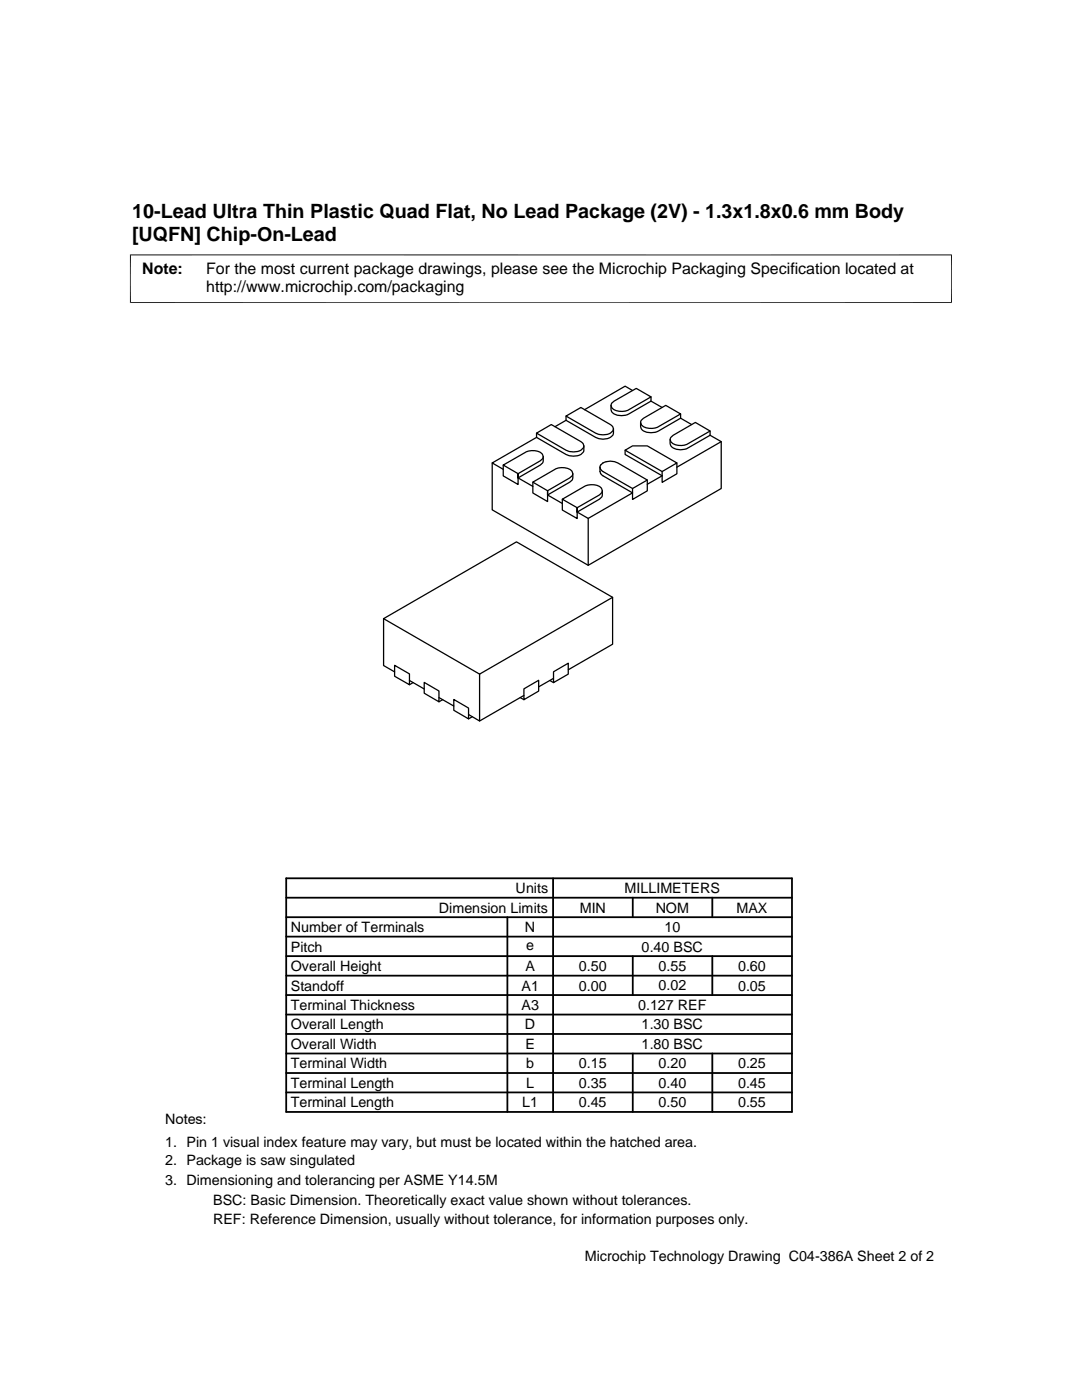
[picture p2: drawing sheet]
<svg xmlns="http://www.w3.org/2000/svg" width="216mm" height="279mm" viewBox="0 0 216 279" stroke-linecap="round" stroke-linejoin="round" font-family="sans-serif">
<defs><g id="words">
<g font-size="3.9">
<text x="26.4" y="43.5">10-Lead Ultra Thin Plastic Quad Flat, No Lead Package (2V) - 1.3x1.8x0.6 mm Body</text>
<text x="26.4" y="48.1">[UQFN] Chip-On-Lead</text>
</g>
<g font-size="3.2">
<text x="28.4" y="54.6">Note:</text>
<text x="41.1" y="54.6">For the most current package drawings, please see the Microchip Packaging Specification located at</text>
<text x="41.1" y="58.3">http://www.microchip.com/packaging</text>
</g>
<g font-size="2.9">
<text x="102.9" y="178.2">Units</text>
<text x="124.6" y="178.2">MILLIMETERS</text>
<text x="87.6" y="182.1">Dimension Limits</text>
<text x="115.7" y="182.1">MIN</text>
<text x="130.8" y="182.1">NOM</text>
<text x="147" y="182.1">MAX</text>
<text x="58" y="186">Number of Terminals</text>
<text x="58" y="189.9">Pitch</text>
<text x="104.8" y="186">N</text>
<text x="105" y="189.6">e</text>
<text x="128" y="189.9">0.40 BSC</text>
<text x="132.6" y="186">10</text>
<text x="58" y="193.8">Overall Height</text>
<text x="58" y="197.7">Standoff</text>
<text x="104.1" y="197.7">A1</text>
<text x="104.8" y="193.8">A</text>
<text x="115.5" y="193.8">0.50</text>
<text x="115.5" y="197.7">0.00</text>
<text x="131.4" y="193.8">0.55</text>
<text x="131.4" y="197.7">0.02</text>
<text x="147.3" y="193.8">0.60</text>
<text x="147.3" y="197.7">0.05</text>
<text x="58" y="201.6">Terminal Thickness</text>
<text x="104.1" y="201.5">A3</text>
<text x="127.3" y="201.6">0.127 REF</text>
<text x="58" y="209.3">Overall Width</text>
<text x="58" y="205.4">Overall Length</text>
<text x="104.8" y="205.4">D</text>
<text x="104.8" y="209.3">E</text>
<text x="128" y="205.4">1.30 BSC</text>
<text x="128" y="209.3">1.80 BSC</text>
<text x="58" y="213.2">Terminal Width</text>
<text x="105" y="213.2">b</text>
<text x="115.5" y="213.2">0.15</text>
<text x="131.4" y="213.2">0.20</text>
<text x="147.3" y="213.2">0.25</text>
<text x="58" y="217.1">Terminal Length</text>
<text x="58" y="221">Terminal Length</text>
<text x="104.2" y="221">L1</text>
<text x="105" y="217.1">L</text>
<text x="115.5" y="221">0.45</text>
<text x="115.5" y="217.1">0.35</text>
<text x="131.4" y="221">0.50</text>
<text x="131.4" y="217.1">0.40</text>
<text x="147.3" y="221">0.55</text>
<text x="147.3" y="217.1">0.45</text>
<text x="32.9" y="224.3">Notes:</text>
<text x="32.9" y="228.9">1. Pin 1 visual index feature may vary, but must be located within the hatched area.</text>
<text x="32.9" y="232.6">2. Package is saw singulated</text>
<text x="32.9" y="236.5">3. Dimensioning and tolerancing per ASME Y14.5M</text>
<text x="42.5" y="244.3">REF: Reference Dimension, usually without tolerance, for information purposes only.</text>
<text x="42.5" y="240.6">BSC: Basic Dimension. Theoretically exact value shown without tolerances.</text>
<text x="116.7" y="251.7">Microchip Technology Drawing C04-386A Sheet 2 of 2</text>
</g>
</g></defs>
<g fill="none" stroke="#000" stroke-width=".25">
<path d="M126.2 77.9l-1.5-.8-8.1 4.7M129.9 79.2v.9l-4.4 2.5a3 3 0 0 1-3.5-.4l-.1-1.3M100.4 92.8l4.4-2.5a3.2 3.2 0 0 1 3.2 .1l.3 .4 .1 .5-.6 .7-4.4 2.5zM100.4 92.8v2.2l3 1.7v-2.2v.9M103.4 95.4l2.9 1.7M106.3 96.2v2.2l3 1.7v-2.2v.9M106.3 96.2l4.4-2.5a3.2 3.2 0 0 1 3.3 .2l.2 .3 .1 .5-.6 .7-4.4 2.5zM107.1 86.4v.9l5.8 3.4a2.67 2.67 0 0 0 3.6-.6v-1.1M107.1 86.4l2.9-1.7 5.9 3.4a.91 .91 0 0 1 .5 1.3 2.8 2.8 0 0 1-3.5 .5zM107.1 87.3l-8.9 5.1 2.2 1.3M108.4 91.1v1.1l-.6 .6-4.4 2.6M109.3 98.8l2.9 1.7"/>
<path d="M112.2 99.6v2.2l3 1.7v-2.2v.9M112.2 99.6l4.4-2.5a3.2 3.2 0 0 1 3.2 .1l.3 .4 .1 .5-.6 .7-4.4 2.5zM112.9 83l3-1.7 5.9 3.4a.92 .92 0 0 1 .5 1.3 2.8 2.8 0 0 1-3.4 .4zM112.9 83v.9l6 3.4a2.63 2.63 0 0 0 3.5-.6v-1.1M112.9 83.9l-2.2 1.3M114.3 94.5v1.1l-.6 .6-4.4 2.6M119.7 93.2v.9l.4 .7 6.1 3.6-8.8 5.1-2.2-1.3M119.8 92.8a2.84 2.84 0 0 1 3.5-.4l5.9 3.4-3 1.7-5.9-3.4a.95 .95 0 0 1-.5-1.3zM120.2 97.9v1.1l-.6 .6-4.4 2.6M122 80.5l.5-.4 4.5-2.6 2.9 1.7-4.4 2.6a3.2 3.2 0 0 1-3.2-.2l-.3-.4zM124.7 89.9l1.5-.9h3l5.9 3.4-3 1.7zM124.7 89.9v.8l7.4 4.3-2.9 1.6"/>
<path d="M128 83.9l.4-.4 4.4-2.6 3 1.7-4.4 2.6a3.2 3.2 0 0 1-3.2-.2l-.3-.4zM129.2 95.8v2.2l-3 1.7v-2.2M129.9 80.1l2.2 1.2M133.9 87.3l.4-.4 4.4-2.6 3 1.7-4.4 2.6a2.84 2.84 0 0 1-3.5-.6zM135.1 92.4v2.2l-3 1.7v-2.2M135.8 83.5l2.2 1.2M135.8 82.6v.9l-4.4 2.5a3 3 0 0 1-3.4-.4l-.2-1.3M141.7 86.9l2.2 1.2-8.8 5.1M141.7 86v.9l-4.4 2.5a2.94 2.94 0 0 1-3.4-.4l-.2-1.3M143.9 88.1v9.4l-26.5 15.3-19.2-11.1v-9.3M117.4 103.5v9.3M122.2 119.2l-19.1-11.1-26.6 15.4 19.2 11"/>
<path d="M76.6 123.5l-.1 9.3 2.2 1.3M78.7 132.8l3 1.7v2.2l-3-1.7zM81.7 135.8l2.9 1.7M82.4 136.2l-.7 .5M84.6 136.2l3 1.7v2.2l-3-1.8zM87.6 139.2l3 1.7M88.3 139.6l-.7 .5M90.6 139.6l2.9 1.7v2.2l-2.9-1.7zM95.7 134.5v9.4M103.8 139.2l.7 .4M104.5 137.5l3-1.7v2.1l-3 1.7zM104.5 138.8l-8.8 5.1-2.2-1.3"/>
<path d="M109.7 135.8l.7 .4M110.4 135.4l-2.9 1.7M110.4 134.1l3-1.7v2.1l-3 1.7zM113.4 133.7l8.8-5.1v-9.4l-26.5 15.3M94.2 143l-.7 .5"/>
</g>
<g fill="none" stroke="#000" stroke-width=".36">
<path d="M57.1 179.2h100.9M57.1 175.3h100.9v46.6h-100.9zM110.4 175.3v46.6M126.3 179.2v3.8M142.1 179.2v3.8M57.1 194.7h100.9M57.1 190.8h100.9M57.1 186.9h100.9M57.1 183h100.9M57.1 198.6h100.9M101.2 183v38.9M126.3 190.8v7.8"/>
<path d="M142.1 190.8v7.8M57.1 214.1h100.9M57.1 202.5h100.9M57.1 210.2h100.9M57.1 206.4h100.9M57.1 218h100.9M126.3 210.2v11.7M142.1 210.2v11.7"/>
</g>
<path d="M26 50.8v9.7M189.9 50.8v9.7M189.9 50.9h-164M189.9 60.4h-164" fill="none" stroke="#000" stroke-width=".2"/>
<use href="#words"/>
</svg>
